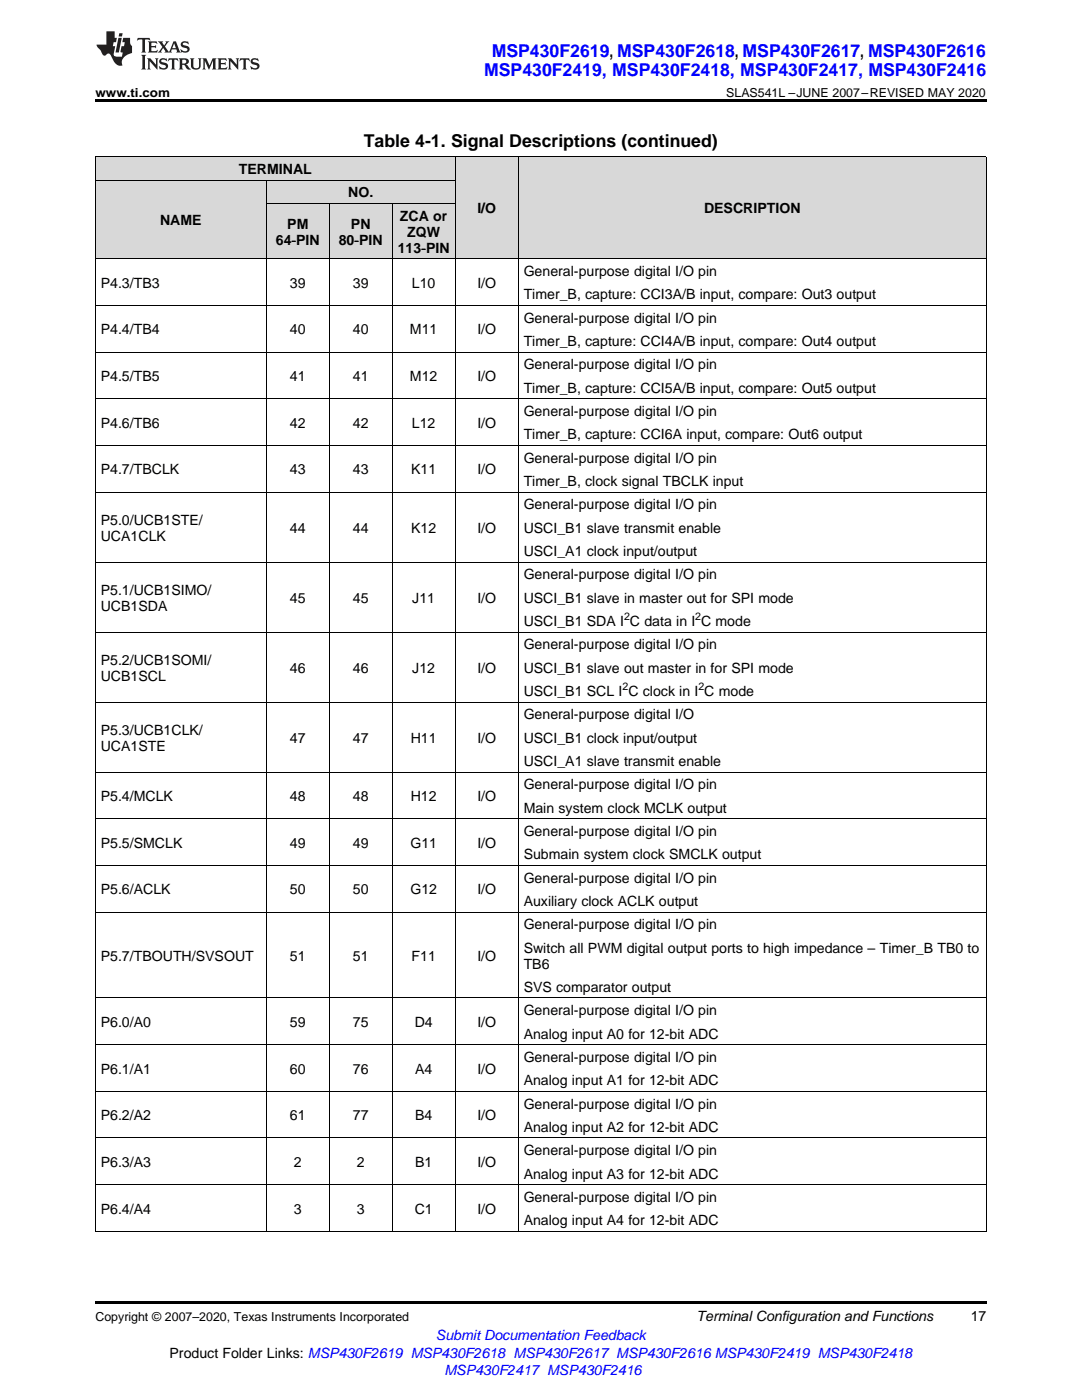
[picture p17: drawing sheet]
<svg xmlns="http://www.w3.org/2000/svg" width="216mm" height="279mm" viewBox="0 0 216 279" stroke-linecap="round" stroke-linejoin="round" font-family="sans-serif">
<defs><g id="words">
<g font-size="3.5" fill="#00f">
<text x="98.1" y="11.3">MSP430F2619, MSP430F2618, MSP430F2617, MSP430F2616</text>
<text x="96.6" y="15.2">MSP430F2419, MSP430F2418, MSP430F2417, MSP430F2416</text>
</g>
<text font-size="3.5" x="72.6" y="29.3">Table 4-1. Signal Descriptions (continued)</text>
<g font-size="2.8">
<text x="47.7" y="34.7">TERMINAL</text>
<text x="69.5" y="39.4">NO.</text>
<text x="31.9" y="44.9">NAME</text>
<text x="57.3" y="45.6">PM</text>
<text x="70" y="45.6">PN</text>
<text x="79.8" y="44.1">ZCA or</text>
<text x="81.2" y="47.2">ZQW</text>
<text x="95.2" y="42.6">I/O</text>
<text x="140.5" y="42.6">DESCRIPTION</text>
<text x="55" y="48.8">64‑PIN</text>
<text x="67.6" y="48.8">80‑PIN</text>
<text x="79.4" y="50.4">113‑PIN</text>
<text x="20.1" y="57.4">P4.3/TB3</text>
<text x="57.9" y="57.4">39</text>
<text x="70.4" y="57.4">39</text>
<text x="82.2" y="57.4">L10</text>
<text x="95.2" y="57.4">I/O</text>
<text x="104.5" y="55.1">General-purpose digital I/O pin</text>
<text x="104.5" y="59.7">Timer_B, capture: CCI3A/B input, compare: Out3 output</text>
<text x="104.5" y="64.4">General-purpose digital I/O pin</text>
<text x="20.1" y="66.7">P4.4/TB4</text>
<text x="57.9" y="66.7">40</text>
<text x="70.4" y="66.7">40</text>
<text x="81.8" y="66.7">M11</text>
<text x="95.2" y="66.7">I/O</text>
<text x="104.5" y="69">Timer_B, capture: CCI4A/B input, compare: Out4 output</text>
<text x="20.1" y="76">P4.5/TB5</text>
<text x="57.9" y="76">41</text>
<text x="70.4" y="76">41</text>
<text x="81.8" y="76">M12</text>
<text x="95.2" y="76">I/O</text>
<text x="104.5" y="73.7">General-purpose digital I/O pin</text>
<text x="104.5" y="78.4">Timer_B, capture: CCI5A/B input, compare: Out5 output</text>
<text x="104.5" y="83">General-purpose digital I/O pin</text>
<text x="20.1" y="85.3">P4.6/TB6</text>
<text x="57.9" y="85.3">42</text>
<text x="70.4" y="85.3">42</text>
<text x="82.2" y="85.3">L12</text>
<text x="95.2" y="85.3">I/O</text>
<text x="104.5" y="87.7">Timer_B, capture: CCI6A input, compare: Out6 output</text>
<text x="20.1" y="94.7">P4.7/TBCLK</text>
<text x="57.9" y="94.7">43</text>
<text x="70.4" y="94.7">43</text>
<text x="82.1" y="94.7">K11</text>
<text x="95.2" y="94.7">I/O</text>
<text x="104.5" y="92.3">General-purpose digital I/O pin</text>
<text x="104.5" y="97">Timer_B, clock signal TBCLK input</text>
<text x="104.5" y="101.6">General-purpose digital I/O pin</text>
<text x="20.1" y="104.7">P5.0/UCB1STE/</text>
<text x="20.1" y="107.9">UCA1CLK</text>
<text x="57.9" y="106.3">44</text>
<text x="70.4" y="106.3">44</text>
<text x="82.1" y="106.3">K12</text>
<text x="95.2" y="106.3">I/O</text>
<text x="104.5" y="106.3">USCI_B1 slave transmit enable</text>
<text x="104.5" y="110.9">USCI_A1 clock input/output</text>
<text x="20.1" y="118.7">P5.1/UCB1SIMO/</text>
<text x="104.5" y="115.6">General-purpose digital I/O pin</text>
<text x="20.1" y="121.8">UCB1SDA</text>
<text x="57.9" y="120.3">45</text>
<text x="70.4" y="120.3">45</text>
<text x="82.3" y="120.3">J11</text>
<text x="95.2" y="120.3">I/O</text>
<text x="104.5" y="120.3">USCI_B1 slave in master out for SPI mode</text>
<text x="104.5" y="124.9">USCI_B1 SDA I C data in I C mode</text>
<text x="104.5" y="129.6">General-purpose digital I/O pin</text>
<text x="20.1" y="132.6">P5.2/UCB1SOMI/</text>
<text x="20.1" y="135.8">UCB1SCL</text>
<text x="57.9" y="134.2">46</text>
<text x="70.4" y="134.2">46</text>
<text x="82.3" y="134.2">J12</text>
<text x="95.2" y="134.2">I/O</text>
<text x="104.5" y="134.2">USCI_B1 slave out master in for SPI mode</text>
<text x="104.5" y="138.9">USCI_B1 SCL I C clock in I C mode</text>
<text x="104.5" y="143.5">General-purpose digital I/O</text>
<text x="20.1" y="146.6">P5.3/UCB1CLK/</text>
<text x="20.1" y="149.8">UCA1STE</text>
<text x="57.9" y="148.2">47</text>
<text x="70.4" y="148.2">47</text>
<text x="82" y="148.2">H11</text>
<text x="95.2" y="148.2">I/O</text>
<text x="104.5" y="148.2">USCI_B1 clock input/output</text>
<text x="104.5" y="152.9">USCI_A1 slave transmit enable</text>
<text x="20.1" y="159.8">P5.4/MCLK</text>
<text x="57.9" y="159.8">48</text>
<text x="70.4" y="159.8">48</text>
<text x="82" y="159.8">H12</text>
<text x="95.2" y="159.8">I/O</text>
<text x="104.5" y="157.5">General-purpose digital I/O pin</text>
<text x="104.5" y="162.2">Main system clock MCLK output</text>
<text x="104.5" y="166.8">General-purpose digital I/O pin</text>
<text x="20.1" y="169.2">P5.5/SMCLK</text>
<text x="57.9" y="169.2">49</text>
<text x="70.4" y="169.2">49</text>
<text x="81.9" y="169.2">G11</text>
<text x="95.2" y="169.2">I/O</text>
<text x="104.5" y="171.5">Submain system clock SMCLK output</text>
<text x="20.1" y="178.5">P5.6/ACLK</text>
<text x="57.9" y="178.5">50</text>
<text x="70.4" y="178.5">50</text>
<text x="81.9" y="178.5">G12</text>
<text x="95.2" y="178.5">I/O</text>
<text x="104.5" y="176.1">General-purpose digital I/O pin</text>
<text x="104.5" y="180.8">Auxiliary clock ACLK output</text>
<text x="104.5" y="185.5">General-purpose digital I/O pin</text>
<text x="20.1" y="191.7">P5.7/TBOUTH/SVSOUT</text>
<text x="57.9" y="191.7">51</text>
<text x="70.4" y="191.7">51</text>
<text x="82.1" y="191.7">F11</text>
<text x="95.2" y="191.7">I/O</text>
<text x="104.5" y="190.1">Switch all PWM digital output ports to high impedance – Timer_B TB0 to</text>
<text x="104.5" y="193.3">TB6</text>
<text x="104.5" y="197.9">SVS comparator output</text>
<text x="104.5" y="202.6">General-purpose digital I/O pin</text>
<text x="20.1" y="204.9">P6.0/A0</text>
<text x="57.9" y="204.9">59</text>
<text x="70.4" y="204.9">75</text>
<text x="82.8" y="204.9">D4</text>
<text x="95.2" y="204.9">I/O</text>
<text x="104.5" y="207.3">Analog input A0 for 12-bit ADC</text>
<text x="20.1" y="214.2">P6.1/A1</text>
<text x="57.9" y="214.2">60</text>
<text x="70.4" y="214.2">76</text>
<text x="82.8" y="214.2">A4</text>
<text x="95.2" y="214.2">I/O</text>
<text x="104.5" y="211.9">General-purpose digital I/O pin</text>
<text x="104.5" y="216.6">Analog input A1 for 12-bit ADC</text>
<text x="104.5" y="221.2">General-purpose digital I/O pin</text>
<text x="20.1" y="223.6">P6.2/A2</text>
<text x="57.9" y="223.6">61</text>
<text x="70.4" y="223.6">77</text>
<text x="82.8" y="223.6">B4</text>
<text x="95.2" y="223.6">I/O</text>
<text x="104.5" y="225.9">Analog input A2 for 12-bit ADC</text>
<text x="20.1" y="232.9">P6.3/A3</text>
<text x="58.6" y="232.9">2</text>
<text x="71.2" y="232.9">2</text>
<text x="82.8" y="232.9">B1</text>
<text x="95.2" y="232.9">I/O</text>
<text x="104.5" y="230.5">General-purpose digital I/O pin</text>
<text x="104.5" y="235.2">Analog input A3 for 12-bit ADC</text>
<text x="104.5" y="239.9">General-purpose digital I/O pin</text>
<text x="20.1" y="242.2">P6.4/A4</text>
<text x="58.6" y="242.2">3</text>
<text x="71.2" y="242.2">3</text>
<text x="82.8" y="242.2">C1</text>
<text x="95.2" y="242.2">I/O</text>
<text x="104.5" y="244.5">Analog input A4 for 12-bit ADC</text>
<text x="139" y="263.6">Terminal Configuration and Functions</text>
<text x="193.7" y="263.6">17</text>
<text x="33.8" y="270.9">Product Folder Links: MSP430F2619 MSP430F2618 MSP430F2617 MSP430F2616 MSP430F2419 MSP430F2418</text>
</g>
<g font-size="2.8" fill="#00f">
<text x="87" y="267.4">Submit Documentation Feedback</text>
<text x="88.7" y="274.5">MSP430F2417 MSP430F2416</text>
</g>
<g font-size="2.5">
<text x="19" y="19.3">www.ti.com</text>
<text x="144.9" y="19.3">SLAS541L –JUNE 2007–REVISED MAY 2020</text>
<text x="19" y="263.6">Copyright © 2007–2020, Texas Instruments Incorporated</text>
</g>
<g font-size="2.1">
<text x="124.5" y="123.8">2</text>
<text x="138.7" y="123.8">2</text>
<text x="124.2" y="137.8">2</text>
<text x="139.3" y="137.8">2</text>
</g>
</g></defs>
<g fill="#d8d8d8">
<path d="M90.9 31.4h12.5v20.3h-12.5z"/>
<path d="M103.4 31.4h93.4v20.3h-93.4z"/>
<path d="M19 36h34.2v15.7h-34.2z"/>
<path d="M53.2 40.7h12.5v11h-12.5z"/>
<path d="M65.7 40.7h12.6v11h-12.6z"/>
<path d="M78.3 40.7h12.6v11h-12.6z"/>
<path d="M53.2 36h12.5v4.7h-12.5z"/>
<path d="M65.7 36h12.6v4.7h-12.6z"/>
<path d="M78.3 36h12.6v4.7h-12.6z"/>
<path d="M19 31.4h34.2v4.6h-34.2z"/>
<path d="M53.2 31.4h12.5v4.6h-12.5z"/>
<path d="M65.7 31.4h12.6v4.6h-12.6z"/>
<path d="M78.3 31.4h12.6v4.6h-12.6z"/>
</g>
<path d="M19 19.9h177.8v.5h-177.8zM19 259.7h177.8v.5h-177.8z" fill="#000"/>
<g fill="none" stroke="#000" stroke-width=".2">
<path d="M19 36h71.9M19 31.3h177.8M19.1 31.4v214.4M53.1 36v209.8M90.8 31.4v214.4M103.4 31.4v214.4M196.8 31.4v214.4M19 51.6h177.8M53.2 40.6h37.7M65.7 40.7v205.1M78.2 40.7v205.1M19 79.6h177.8"/>
<path d="M19 70.3h177.8M19 60.9h177.8M19 98.2h177.8M19 88.9h177.8M19 112.2h177.8M19 126.1h177.8M19 154.1h177.8M19 140.1h177.8M19 172.7h177.8M19 163.4h177.8M19 199.2h177.8M19 182h177.8"/>
<path d="M19 217.8h177.8M19 208.5h177.8M19 236.4h177.8M19 227.1h177.8M19 245.7h177.8"/>
</g>
<g fill="#231f20">
<path d="M27.5 7.6l-.1 .5 .4-.2h.6v.1v2.1l-.2 .4h1l-.3-.4v-2.1l.1-.1h.5l.5 .2-.2-.5zM29.5 8.3l.2 .3v1.5l-.2 .4h1.8l.2-.6a1.04 1.04 0 0 1-1.3 .2v-.7h.6l.3 .2v-.6l-.3 .2h-.6v-.6l.8-.1 .4 .3-.2-.5zM31.5 8.3l.9 1.1-.9 1.1h.8l-.2-.2 .5-.7 .4 .7-.2 .2h1.5l-.1-.2 .1-.4h.9l.1 .4-.2 .2h1l-.3-.3-.7-1.9h-.5l-.9 2-.8-1 .9-1h-.8l.1 .3-.3 .5-.4-.6 .2-.2zM34.7 8.6l.4 1h-.7zM36.3 8.4a.63 .63 0 0 0-.2 .7 .63 .63 0 0 0 .6 .4l.6 .2 .1 .2a.75 .75 0 0 1-.7 .4 .75 .75 0 0 1-.6-.5l.1 .7 .1-.1a1.11 1.11 0 0 0 1.5-.6 1.13 1.13 0 0 0-1.2-.8l-.1-.4a1.04 1.04 0 0 1 1.2 .2l-.2-.5-.1 .1-.5-.2zM28.2 10.9l.2 .4v2.2l-.2 .4h1l-.3-.4v-2.2l.3-.4zM29.3 11.6l.3 .4v1.5l-.3 .4h.8l-.2-.4v-1.3l1.5 1.7v-1.9l.2-.4h-.7l.2 .4v.9l-1.1-1.3zM32 11.8a.62 .62 0 0 0-.2 .7 .62 .62 0 0 0 .6 .4l.6 .1 .1 .3a.76 .76 0 0 1-.7 .3 .76 .76 0 0 1-.6-.4l.1 .7 .1-.1a1.11 1.11 0 0 0 1.5-.6 1.13 1.13 0 0 0-1.2-.8l-.1-.4a1.04 1.04 0 0 1 1.2 .2l-.2-.6-.1 .1-.5-.1zM33.7 11.6l-.2 .6a.61 .61 0 0 1 .8-.3v1.6l-.2 .4h.9l-.2-.4v-1.6a.63 .63 0 0 1 .8 .3l-.2-.6zM35.6 11.6l.3 .4v1.5l-.3 .4h1l-.2-.2v-.8l.5 .2a.76 .76 0 0 0 1.2 .7l-1-1a.58 .58 0 0 0 .6-.5 .58 .58 0 0 0-.5-.6zM36.4 11.9h.1a.45 .45 0 0 1 .5 .1 .45 .45 0 0 1 .1 .5l-.7 .2zM37.9 11.6l.2 .2a2.17 2.17 0 0 0 .3 1.9 .99 .99 0 0 0 1.6-.6v-1.1l.2-.4h-.7l.2 .2a1.92 1.92 0 0 1-.2 1.8 .6 .6 0 0 1-.9-.5v-1.1l.2-.4zM40.4 11.6l.2 .4v1.5l-.2 .4h.7l-.2-.4v-1.4l.8 1.8 .8-1.8v1.4l-.2 .4h.9l-.2-.4v-1.5l.2-.4h-.8l-.6 1.5-.6-1.5zM43.4 11.6l.2 .4v1.5l-.2 .4h1.8l.2-.6a1.04 1.04 0 0 1-1.3 .1v-.6h.5l.4 .2v-.6l-.4 .2h-.5v-.7h.8l.3 .3-.1-.6zM45.5 11.6l.2 .4v1.5l-.2 .4h.7l-.2-.4v-1.3l1.5 1.7v-1.9l.2-.4h-.7l.2 .4v.9l-1.1-1.3zM47.9 11.6l-.1 .6a.61 .61 0 0 1 .8-.3v1.6l-.3 .4h1l-.3-.4 .1-1.6a.63 .63 0 0 1 .7 .3l-.1-.6zM50.2 11.8a.62 .62 0 0 0-.2 .7 .62 .62 0 0 0 .6 .4l.6 .1 .2 .3a.76 .76 0 0 1-.8 .3 .76 .76 0 0 1-.6-.4l.1 .7 .2-.1a1.11 1.11 0 0 0 1.5-.6 1.13 1.13 0 0 0-1.3-.8l-.1-.4a1.04 1.04 0 0 1 1.2 .2l-.1-.6-.2 .1-.5-.1z"/>
<path d="M21.2 6.3v2.6h-1.9l.1 .4 .7 .9a.91 .91 0 0 0 1 .8 .56 .56 0 0 1 .5-.3 .56 .56 0 0 1 .5 .3l.4 .8a1.53 1.53 0 0 0 1.9 1.2 1.54 1.54 0 0 1 1-2.1l.9-.3v-1.4a1.52 1.52 0 0 1-.3-1.6h-1.4l-.2 .8h.5l-.2 .8h-.4l-.2 1v.2l.4 .1-.2 .8a1.93 1.93 0 0 1-1.6-.3l.3-1.8h-.5l.2-.8h.4l.2-.8h-.4v-1.3zM23.6 7.6l-.6 2.9h.7l.6-2.9zM23.8 6.6l-.1 .7h.6l.2-.7z"/>
</g>
<use href="#words"/>
</svg>
